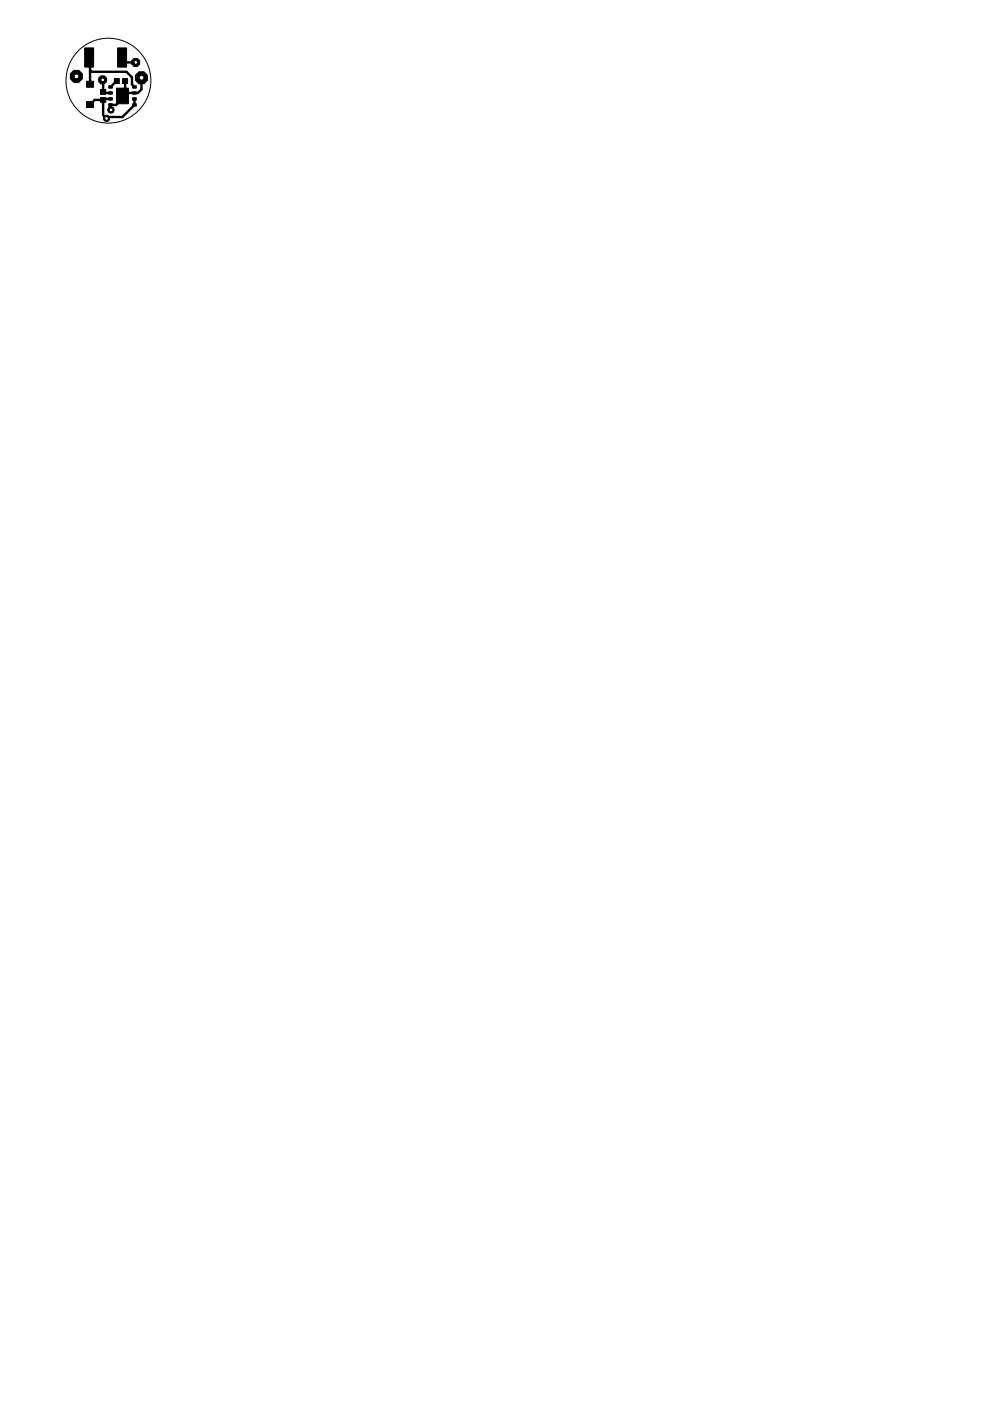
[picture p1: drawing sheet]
<svg xmlns="http://www.w3.org/2000/svg" width="210mm" height="297mm" viewBox="0 0 210 297" stroke-linecap="round" stroke-linejoin="round" font-family="sans-serif">
<g fill="#000" stroke="#000" stroke-width=".21">
<path d="M18.4 17.2h1.4v1.3h-1.4zM17.9 10.2h2v4h-2zM21.3 19h1.1v1h-1.1zM23.1 19.5h.7v.5h-.7zM23.1 18.2h.7v.5h-.7zM24.2 16.7h1.1v1h-1.1zM24.9 10.2h1.9v4h-1.9zM26 16.7h1.1v1h-1.1zM24.7 18.7h2.5v3.3h-2.5zM28.1 19.5h.8v.5h-.8zM28.1 18.2h.8v.5h-.8zM18.4 21.5h1.4v1.3h-1.4z"/>
<path d="M21.3 20.7h1.1v1h-1.1zM23.1 20.7h.7v.5h-.7zM23.1 22h.7v.5h-.7zM28.1 22h.8v.5h-.8zM28.1 20.7h.8v.5h-.8z"/>
<circle cx="23.5" cy="23.3" r=".71"/>
</g>
<path d="M18.9 12.2l.2 1.1v4.6M19.1 14.9l.3 .3h7.4l1.2 1.2v1.5l.5 .5M21.8 16.9l.1 2.6 .2 .2h1.3M24.8 17.2l-1.4 1.2M25.9 12.2l.1 1h2.8M26.5 17.2l.1 2.5M26.6 19.7l-1.6 1.7v.5l-.4 .3h-1.2l.1 1.1M30 16.5v2.4l-.7 .8h-2.7M21.9 21.2h-1.8l-1 1M23.4 21h-1.3l-.2 .2M28.5 21v1.2l-2.5 2.6h-2.9l-.3 .3h-.2l-.7-.7v-3.2" fill="none" stroke="#000" stroke-width=".51"/>
<circle cx="23.5" cy="23.3" r=".4" fill="#fff" stroke="#000" stroke-width=".21"/>
<circle cx="22.6" cy="25.1" r=".66" fill="#000" stroke="#000" stroke-width=".21"/>
<circle cx="22.6" cy="25.1" r=".4" fill="#fff" stroke="#000" stroke-width=".21"/>
<circle cx="30" cy="16.5" r="1.38" fill="#000" stroke="#000" stroke-width=".21"/>
<circle cx="30" cy="16.5" r=".51" fill="#fff" stroke="#000" stroke-width=".21"/>
<circle cx="16.2" cy="16.2" r="1.38" fill="#000" stroke="#000" stroke-width=".21"/>
<circle cx="16.2" cy="16.2" r=".51" fill="#fff" stroke="#000" stroke-width=".21"/>
<circle cx="21.8" cy="16.9" r=".92" fill="#000" stroke="#000" stroke-width=".21"/>
<circle cx="21.8" cy="16.9" r=".4" fill="#fff" stroke="#000" stroke-width=".21"/>
<circle cx="28.8" cy="13.2" r=".92" fill="#000" stroke="#000" stroke-width=".21"/>
<circle cx="28.8" cy="13.2" r=".4" fill="#fff" stroke="#000" stroke-width=".21"/>
<circle cx="23" cy="17.1" r="9" fill="none" stroke="#000" stroke-width=".21"/>
</svg>
